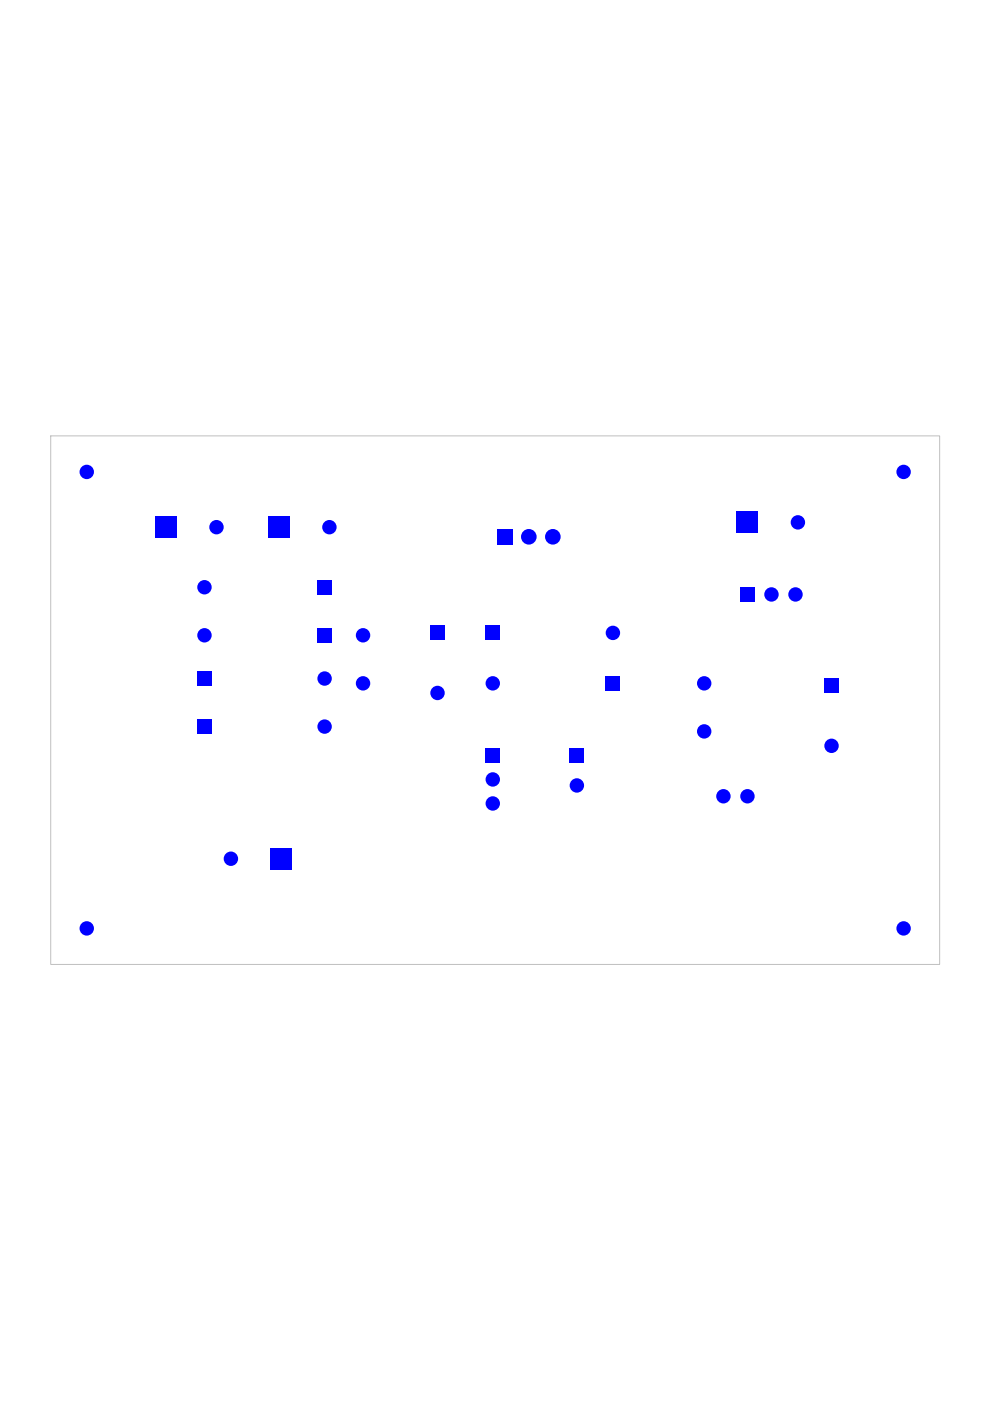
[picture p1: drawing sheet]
<svg xmlns="http://www.w3.org/2000/svg" width="210mm" height="297mm" viewBox="0 0 210 297" stroke-linecap="round" stroke-linejoin="round" font-family="sans-serif">
<path d="M10.8 92.4h188.4v112.1h-188.4z" fill="none" stroke="#c0c0c0" stroke-width=".21"/>
<g fill="#00f">
<path d="M91.2 132.7h3.1v3h-3.1z"/>
<path d="M174.8 143.9h3v3h-3z"/>
<path d="M120.8 158.6h3v3.1h-3z"/>
<path d="M67.3 133.2h3.1v3h-3.1z"/>
<path d="M156.2 108.5h4.6v4.5h-4.6z"/>
<path d="M67.3 123h3.1v3h-3.1z"/>
<path d="M56.9 109.5h4.5v4.6h-4.5z"/>
<path d="M32.9 109.5h4.6v4.6h-4.6z"/>
<path d="M41.8 152.5h3.1v3.1h-3.1z"/>
<path d="M41.8 142.3h3.1v3.1h-3.1z"/>
<path d="M103 132.7h3v3h-3z"/>
<path d="M103 158.6h3v3.1h-3z"/>
<path d="M128.4 143.4h3.1v3h-3.1z"/>
<path d="M156.9 124.5h3.1v3.1h-3.1z"/>
<path d="M57.4 179.8h4.5v4.6h-4.5z"/>
<path d="M105.4 112.2h3.3v3.3h-3.3z"/>
<circle cx="77" cy="134.7" r="1.53"/>
<circle cx="77" cy="144.9" r="1.53"/>
<circle cx="149.3" cy="144.9" r="1.53"/>
<circle cx="149.3" cy="155.1" r="1.53"/>
<circle cx="92.8" cy="146.9" r="1.53"/>
<circle cx="176.3" cy="158.1" r="1.53"/>
<circle cx="122.3" cy="166.5" r="1.53"/>
<circle cx="43.4" cy="134.7" r="1.53"/>
<circle cx="18.4" cy="100.1" r="1.53"/>
<circle cx="169.2" cy="110.8" r="1.53"/>
<circle cx="43.4" cy="124.5" r="1.53"/>
<circle cx="153.4" cy="168.8" r="1.53"/>
<circle cx="158.5" cy="168.8" r="1.53"/>
<circle cx="191.6" cy="196.8" r="1.53"/>
<circle cx="69.8" cy="111.8" r="1.53"/>
<circle cx="45.9" cy="111.8" r="1.53"/>
<circle cx="68.8" cy="154.1" r="1.53"/>
<circle cx="68.8" cy="143.9" r="1.53"/>
<circle cx="130" cy="134.2" r="1.53"/>
<circle cx="104.5" cy="165.3" r="1.53"/>
<circle cx="104.5" cy="170.4" r="1.53"/>
<circle cx="104.5" cy="144.9" r="1.53"/>
<circle cx="163.6" cy="126" r="1.53"/>
<circle cx="168.7" cy="126" r="1.53"/>
<circle cx="49" cy="182.1" r="1.53"/>
<circle cx="18.4" cy="196.8" r="1.53"/>
<circle cx="191.6" cy="100.1" r="1.53"/>
<circle cx="112.1" cy="113.8" r="1.66"/>
<circle cx="117.2" cy="113.8" r="1.66"/>
</g>
</svg>
